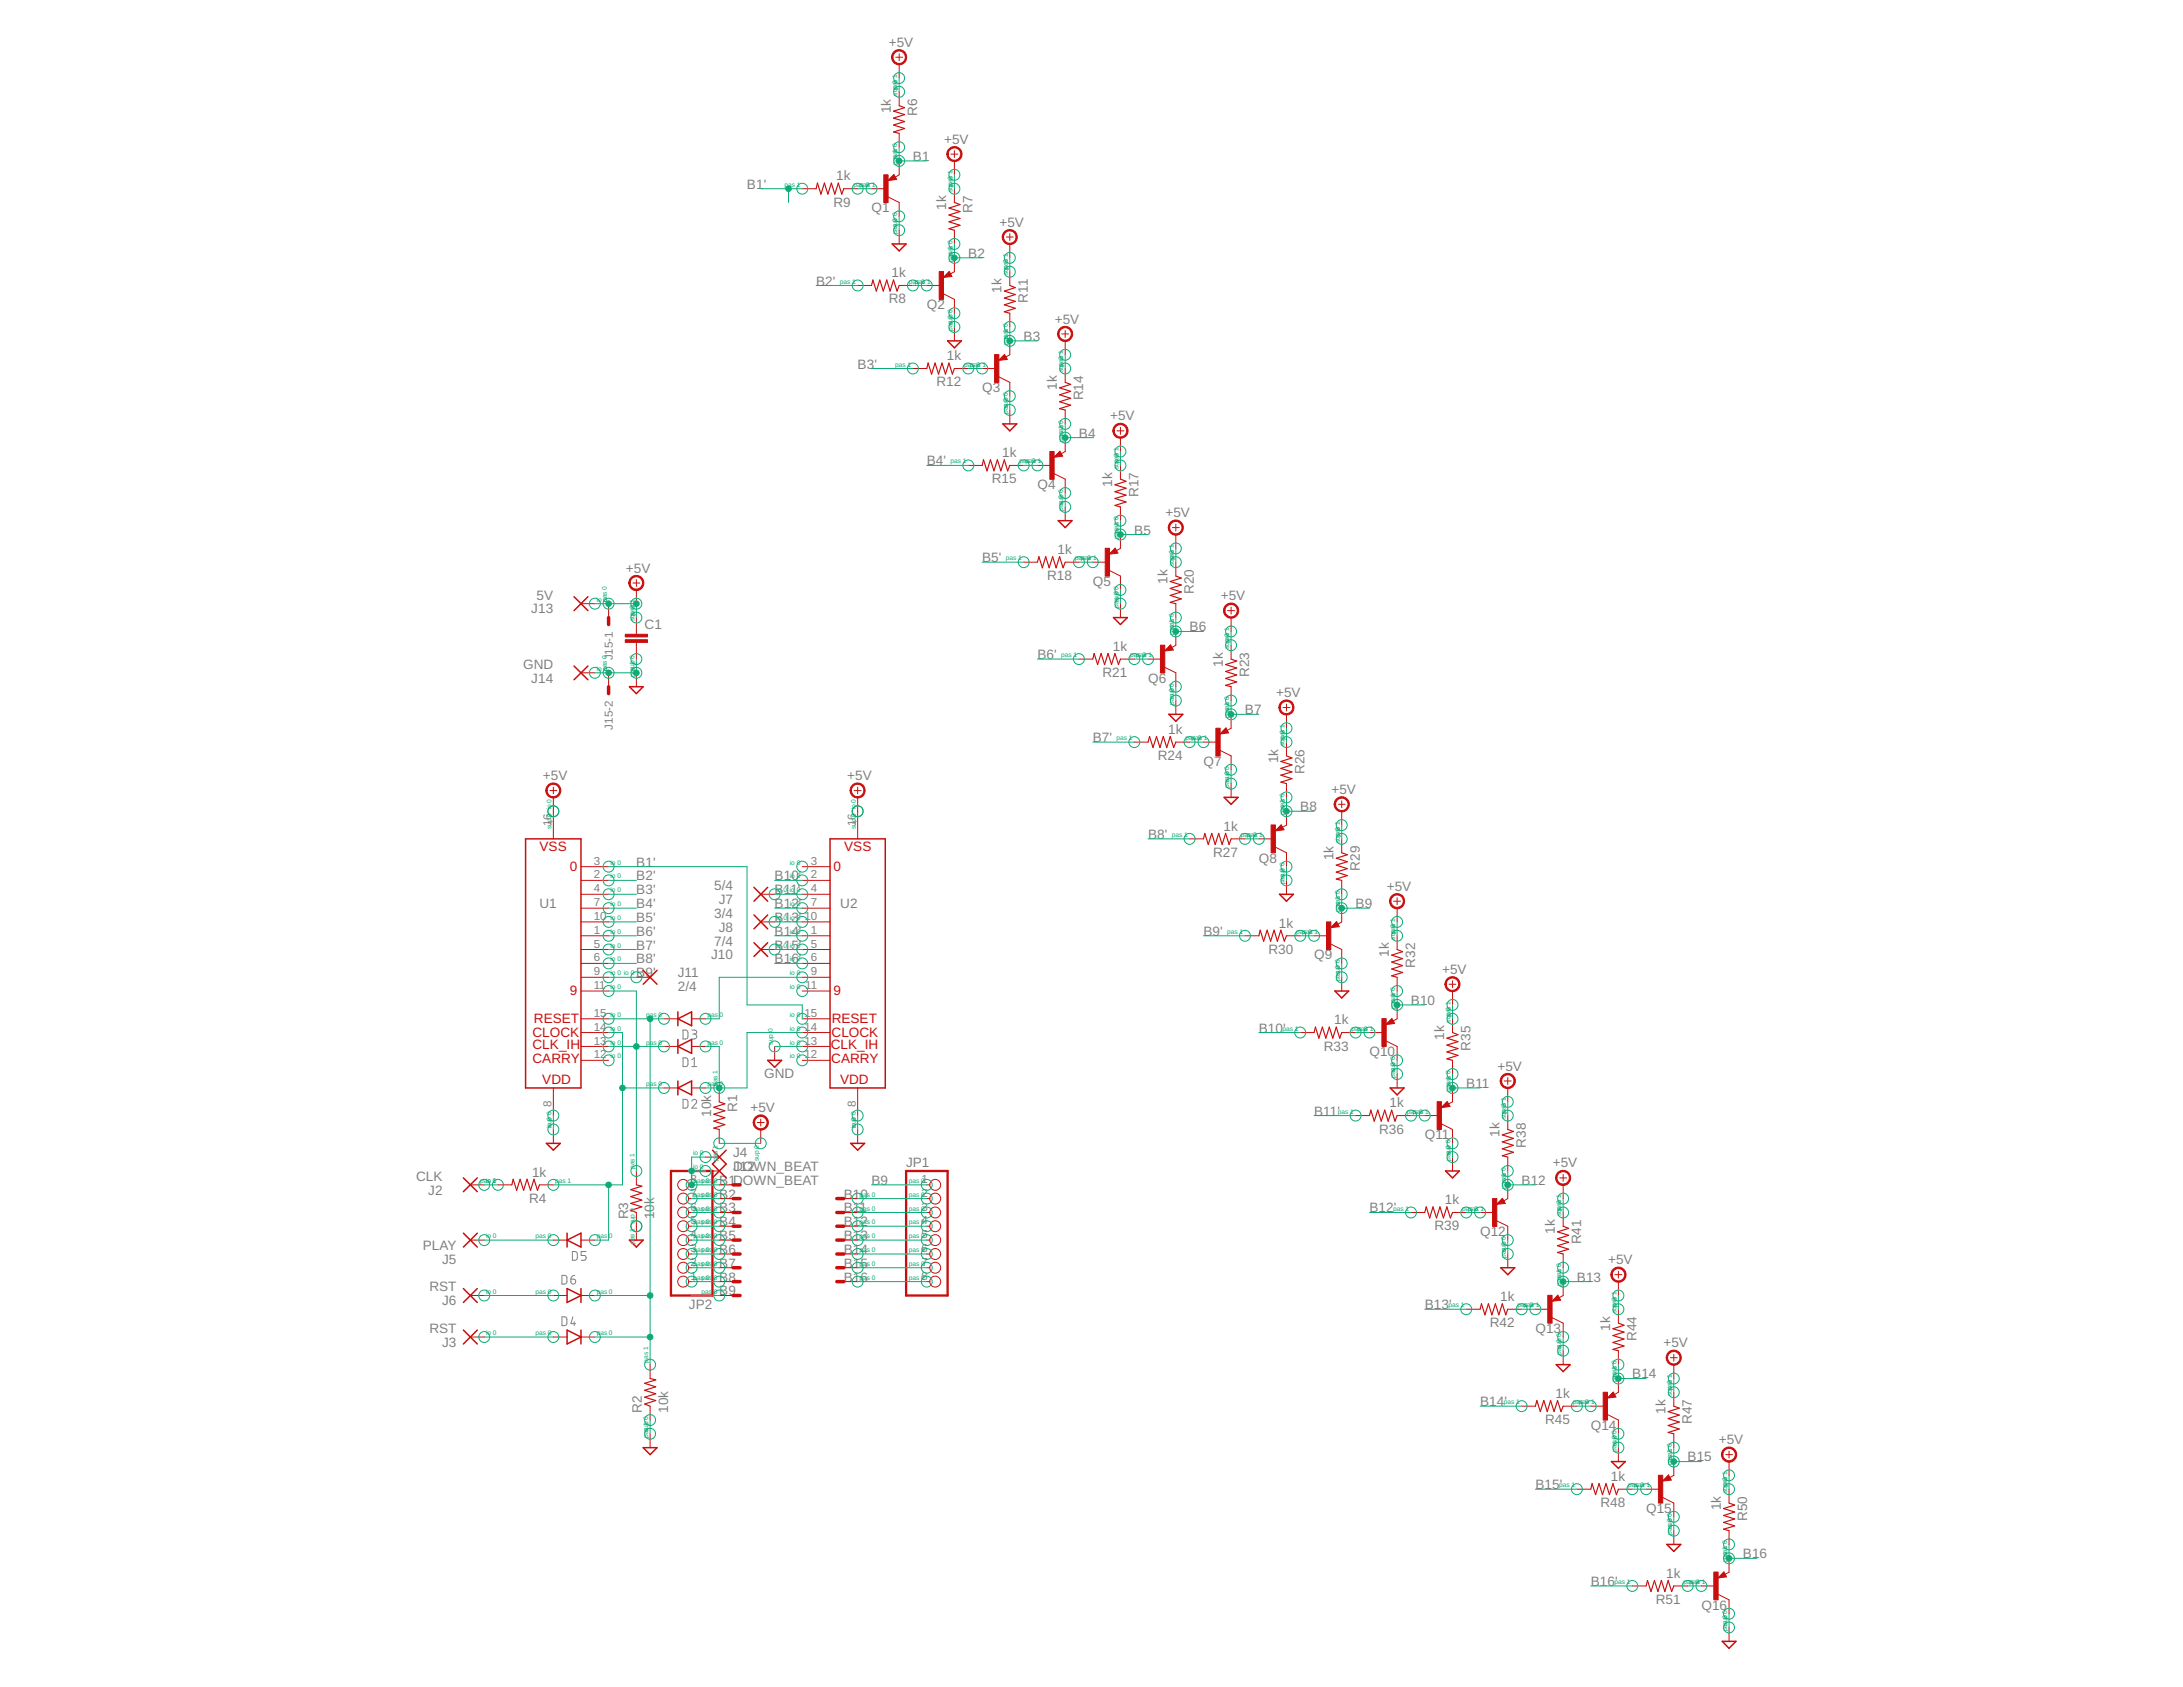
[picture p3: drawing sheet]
<svg xmlns="http://www.w3.org/2000/svg" width="279mm" height="216mm" viewBox="0 0 279 216" stroke-linecap="round" stroke-linejoin="round" font-family="sans-serif">
<defs><g id="words">
<g font-size="1.7" fill="#808080">
<text x="113.8" y="6">+5V</text>
<text x="114" y="14.5" transform="rotate(-90 114 14.5)">1k</text>
<text x="117.4" y="14.9" transform="rotate(-90 117.4 14.9)">R6</text>
<text x="107" y="23.1">1k</text>
<text x="116.8" y="20.6">B1</text>
<text x="120.8" y="18.4">+5V</text>
<text x="95.6" y="24.1">B1'</text>
<text x="106.7" y="26.4">R9</text>
<text x="111.5" y="27.2">Q1</text>
<text x="121.1" y="26.9" transform="rotate(-90 121.1 26.9)">1k</text>
<text x="124.5" y="27.3" transform="rotate(-90 124.5 27.3)">R7</text>
<text x="127.9" y="29">+5V</text>
<text x="114.1" y="35.5">1k</text>
<text x="123.9" y="33">B2</text>
<text x="104.5" y="36.5">B2'</text>
<text x="113.7" y="38.8">R8</text>
<text x="118.6" y="39.6">Q2</text>
<text x="128.2" y="37.5" transform="rotate(-90 128.2 37.5)">1k</text>
<text x="131.5" y="38.7" transform="rotate(-90 131.5 38.7)">R11</text>
<text x="135" y="41.4">+5V</text>
<text x="109.8" y="47.2">B3'</text>
<text x="121.2" y="46.1">1k</text>
<text x="131" y="43.6">B3</text>
<text x="119.9" y="49.5">R12</text>
<text x="125.7" y="50.2">Q3</text>
<text x="135.3" y="49.9" transform="rotate(-90 135.3 49.9)">1k</text>
<text x="138.6" y="51.2" transform="rotate(-90 138.6 51.2)">R14</text>
<text x="142.1" y="53.8">+5V</text>
<text x="118.6" y="59.6">B4'</text>
<text x="128.3" y="58.5">1k</text>
<text x="138.1" y="56">B4</text>
<text x="126.9" y="61.9">R15</text>
<text x="132.8" y="62.6">Q4</text>
<text x="142.4" y="62.3" transform="rotate(-90 142.4 62.3)">1k</text>
<text x="145.7" y="63.6" transform="rotate(-90 145.7 63.6)">R17</text>
<text x="125.7" y="72">B5'</text>
<text x="135.4" y="70.9">1k</text>
<text x="145.2" y="68.4">B5</text>
<text x="149.2" y="66.2">+5V</text>
<text x="68.7" y="76.7">5V</text>
<text x="80.1" y="73.3">+5V</text>
<text x="134" y="74.2">R18</text>
<text x="139.9" y="75">Q5</text>
<text x="149.4" y="74.7" transform="rotate(-90 149.4 74.7)">1k</text>
<text x="152.8" y="76" transform="rotate(-90 152.8 76)">R20</text>
<text x="156.2" y="76.8">+5V</text>
<text x="68" y="78.5">J13</text>
<text x="82.5" y="80.5">C1</text>
<text x="142.5" y="83.3">1k</text>
<text x="152.3" y="80.8">B6</text>
<text x="67" y="85.6">GND</text>
<text x="68" y="87.4">J14</text>
<text x="132.8" y="84.3">B6'</text>
<text x="141.1" y="86.6">R21</text>
<text x="146.9" y="87.4">Q6</text>
<text x="156.5" y="85.3" transform="rotate(-90 156.5 85.3)">1k</text>
<text x="159.9" y="86.7" transform="rotate(-90 159.9 86.7)">R23</text>
<text x="163.3" y="89.2">+5V</text>
<text x="139.9" y="95">B7'</text>
<text x="149.5" y="93.9">1k</text>
<text x="159.3" y="91.4">B7</text>
<text x="69.5" y="99.8">+5V</text>
<text x="108.4" y="99.8">+5V</text>
<text x="148.2" y="97.3">R24</text>
<text x="154" y="98">Q7</text>
<text x="163.6" y="97.7" transform="rotate(-90 163.6 97.7)">1k</text>
<text x="166.9" y="99.1" transform="rotate(-90 166.9 99.1)">R26</text>
<text x="170.4" y="101.6">+5V</text>
<text x="146.9" y="107.4">B8'</text>
<text x="156.6" y="106.3">1k</text>
<text x="166.4" y="103.8">B8</text>
<text x="81.4" y="110.9">B1'</text>
<text x="81.4" y="112.7">B2'</text>
<text x="91.4" y="113.9">5/4</text>
<text x="99.1" y="112.7">B10'</text>
<text x="155.3" y="109.7">R27</text>
<text x="161.1" y="110.4">Q8</text>
<text x="170.7" y="110.1" transform="rotate(-90 170.7 110.1)">1k</text>
<text x="174" y="111.4" transform="rotate(-90 174 111.4)">R29</text>
<text x="69" y="116.2">U1</text>
<text x="81.4" y="114.4">B3'</text>
<text x="81.4" y="116.2">B4'</text>
<text x="81.4" y="118">B5'</text>
<text x="81.4" y="119.8">B6'</text>
<text x="91.4" y="117.5">3/4</text>
<text x="92" y="119.2">J8</text>
<text x="92" y="115.7">J7</text>
<text x="99.1" y="114.4">B11'</text>
<text x="99.1" y="116.2">B12'</text>
<text x="99.1" y="118">B13'</text>
<text x="99.1" y="119.8">B14'</text>
<text x="107.5" y="116.2">U2</text>
<text x="154" y="119.8">B9'</text>
<text x="163.7" y="118.7">1k</text>
<text x="173.5" y="116.2">B9</text>
<text x="177.5" y="114">+5V</text>
<text x="81.4" y="121.5">B7'</text>
<text x="81.4" y="123.3">B8'</text>
<text x="81.4" y="125.1">B9'</text>
<text x="86.8" y="125.1">J11</text>
<text x="91" y="122.8">J10</text>
<text x="91.4" y="121">7/4</text>
<text x="99.1" y="121.5">B15'</text>
<text x="99.1" y="123.3">B16'</text>
<text x="162.3" y="122.1">R30</text>
<text x="168.2" y="122.8">Q9</text>
<text x="177.8" y="122.5" transform="rotate(-90 177.8 122.5)">1k</text>
<text x="181.1" y="123.8" transform="rotate(-90 181.1 123.8)">R32</text>
<text x="184.6" y="124.6">+5V</text>
<text x="86.8" y="126.8">2/4</text>
<text x="170.8" y="131.1">1k</text>
<text x="180.6" y="128.6">B10</text>
<text x="97.8" y="137.9">GND</text>
<text x="161.1" y="132.2">B10'</text>
<text x="169.4" y="134.4">R33</text>
<text x="175.3" y="135.2">Q10</text>
<text x="184.8" y="133.1" transform="rotate(-90 184.8 133.1)">1k</text>
<text x="188.2" y="134.5" transform="rotate(-90 188.2 134.5)">R35</text>
<text x="191.7" y="137">+5V</text>
<text x="91" y="142.9" transform="rotate(-90 91 142.9)">10k</text>
<text x="94.4" y="142.3" transform="rotate(-90 94.4 142.3)">R1</text>
<text x="96" y="142.3">+5V</text>
<text x="168.2" y="142.8">B11'</text>
<text x="177.9" y="141.7">1k</text>
<text x="187.7" y="139.2">B11</text>
<text x="93.8" y="149.9">DOWN_BEAT</text>
<text x="93.8" y="148.1">J4</text>
<text x="93.8" y="149.9">J12</text>
<text x="116" y="149.4">JP1</text>
<text x="176.5" y="145.1">R36</text>
<text x="182.4" y="145.8">Q11</text>
<text x="191.9" y="145.5" transform="rotate(-90 191.9 145.5)">1k</text>
<text x="195.3" y="146.9" transform="rotate(-90 195.3 146.9)">R38</text>
<text x="198.7" y="149.4">+5V</text>
<text x="53.3" y="151.1">CLK</text>
<text x="54.8" y="152.9">J2</text>
<text x="67.7" y="153.9">R4</text>
<text x="68.1" y="150.6">1k</text>
<text x="92.1" y="151.6">B1DOWN_BEAT</text>
<text x="92.1" y="153.4">B2</text>
<text x="92.1" y="155.2">B3</text>
<text x="108" y="153.4">B10</text>
<text x="108" y="155.2">B11</text>
<text x="111.5" y="151.6">B9</text>
<text x="175.3" y="155.2">B12'</text>
<text x="184.9" y="154.1">1k</text>
<text x="194.8" y="151.6">B12</text>
<text x="54.1" y="160">PLAY</text>
<text x="56.6" y="161.7">J5</text>
<text x="80.4" y="156.1" transform="rotate(-90 80.4 156.1)">R3</text>
<text x="83.7" y="156.1" transform="rotate(-90 83.7 156.1)">10k</text>
<text x="92.1" y="156.9">B4</text>
<text x="92.1" y="158.7">B5</text>
<text x="92.1" y="160.5">B6</text>
<text x="108" y="156.9">B12</text>
<text x="108" y="160.5">B14</text>
<text x="108" y="158.7">B13</text>
<text x="183.6" y="157.5">R39</text>
<text x="189.4" y="158.2">Q12</text>
<text x="199" y="157.9" transform="rotate(-90 199 157.9)">1k</text>
<text x="202.4" y="159.3" transform="rotate(-90 202.4 159.3)">R41</text>
<text x="205.8" y="161.8">+5V</text>
<text x="55" y="165.3">RST</text>
<text x="56.6" y="167">J6</text>
<text x="88.2" y="167.5">JP2</text>
<text x="92.1" y="162.3">B7</text>
<text x="92.1" y="164">B8</text>
<text x="92.1" y="165.8">B9</text>
<text x="108" y="162.3">B15</text>
<text x="108" y="164">B16</text>
<text x="182.4" y="167.6">B13'</text>
<text x="192" y="166.5">1k</text>
<text x="201.8" y="164">B13</text>
<text x="55" y="170.6">RST</text>
<text x="56.6" y="172.4">J3</text>
<text x="190.7" y="169.9">R42</text>
<text x="196.5" y="170.6">Q13</text>
<text x="206.1" y="170.3" transform="rotate(-90 206.1 170.3)">1k</text>
<text x="209.4" y="171.6" transform="rotate(-90 209.4 171.6)">R44</text>
<text x="212.9" y="172.4">+5V</text>
<text x="189.4" y="180">B14'</text>
<text x="199.1" y="178.9">1k</text>
<text x="208.9" y="176.4">B14</text>
<text x="82.2" y="180.8" transform="rotate(-90 82.2 180.8)">R2</text>
<text x="85.5" y="180.8" transform="rotate(-90 85.5 180.8)">10k</text>
<text x="197.8" y="182.3">R45</text>
<text x="203.6" y="183">Q14</text>
<text x="213.2" y="180.9" transform="rotate(-90 213.2 180.9)">1k</text>
<text x="216.5" y="182.3" transform="rotate(-90 216.5 182.3)">R47</text>
<text x="220" y="184.8">+5V</text>
<text x="196.5" y="190.6">B15'</text>
<text x="206.2" y="189.5">1k</text>
<text x="216" y="187">B15</text>
<text x="204.8" y="192.9">R48</text>
<text x="210.7" y="193.6">Q15</text>
<text x="220.3" y="193.3" transform="rotate(-90 220.3 193.3)">1k</text>
<text x="223.6" y="194.7" transform="rotate(-90 223.6 194.7)">R50</text>
<text x="203.6" y="203">B16'</text>
<text x="213.3" y="201.9">1k</text>
<text x="223.1" y="199.4">B16</text>
<text x="211.9" y="205.3">R51</text>
<text x="217.8" y="206">Q16</text>
</g>
<g font-size="1.7" fill="#c90d0c">
<text x="69" y="109">VSS</text>
<text x="72.9" y="111.4">0</text>
<text x="106.7" y="111.4">0</text>
<text x="108" y="109">VSS</text>
<text x="68.3" y="130.9">RESET</text>
<text x="72.9" y="127.4">9</text>
<text x="106.4" y="130.9">RESET</text>
<text x="106.7" y="127.4">9</text>
<text x="68.2" y="132.7">CLOCK</text>
<text x="68.2" y="134.3">CLK_IH</text>
<text x="68.2" y="136">CARRY</text>
<text x="106.3" y="134.3">CLK_IH</text>
<text x="106.4" y="136">CARRY</text>
<text x="106.4" y="132.7">CLOCK</text>
<text x="69.4" y="138.7">VDD</text>
<text x="107.5" y="138.7">VDD</text>
</g>
<g font-size="1.5" fill="#808080">
<text x="78.4" y="84.5" transform="rotate(-90 78.4 84.5)">J15-1</text>
<text x="78.4" y="93.4" transform="rotate(-90 78.4 93.4)">J15-2</text>
<text x="70.6" y="105.7" transform="rotate(-90 70.6 105.7)">16</text>
<text x="109.5" y="105.7" transform="rotate(-90 109.5 105.7)">16</text>
<text x="76" y="110.7">3</text>
<text x="76" y="112.4">2</text>
<text x="103.8" y="110.7">3</text>
<text x="103.8" y="112.4">2</text>
<text x="76" y="114.2">4</text>
<text x="76" y="116">7</text>
<text x="76" y="117.7">10</text>
<text x="76" y="119.5">1</text>
<text x="102.9" y="117.7">10</text>
<text x="103.8" y="114.2">4</text>
<text x="103.8" y="116">7</text>
<text x="103.8" y="119.5">1</text>
<text x="76" y="121.3">5</text>
<text x="76" y="123.1">6</text>
<text x="76" y="124.8">9</text>
<text x="103.8" y="121.3">5</text>
<text x="103.8" y="123.1">6</text>
<text x="103.8" y="124.8">9</text>
<text x="76" y="126.6">11</text>
<text x="76" y="130.1">15</text>
<text x="76" y="131.9">14</text>
<text x="102.9" y="130.1">15</text>
<text x="102.9" y="131.9">14</text>
<text x="103.1" y="126.6">11</text>
<text x="76" y="133.7">13</text>
<text x="76" y="135.4">12</text>
<text x="102.9" y="133.7">13</text>
<text x="102.9" y="135.4">12</text>
<text x="70.6" y="141.7" transform="rotate(-90 70.6 141.7)">8</text>
<text x="109.5" y="141.7" transform="rotate(-90 109.5 141.7)">8</text>
<text x="88.4" y="154.9">6</text>
<text x="88.4" y="153.2">7</text>
<text x="88.4" y="151.4">8</text>
<text x="117.9" y="151.4">1</text>
<text x="117.9" y="153.2">2</text>
<text x="117.9" y="154.9">3</text>
<text x="88.4" y="160.2">3</text>
<text x="88.4" y="158.5">4</text>
<text x="88.4" y="156.7">5</text>
<text x="117.9" y="156.7">4</text>
<text x="117.9" y="158.5">5</text>
<text x="117.9" y="160.2">6</text>
<text x="88.4" y="163.8">1</text>
<text x="88.4" y="162">2</text>
<text x="117.9" y="162">7</text>
<text x="117.9" y="163.8">8</text>
</g>
<g font-size=".8" fill="#0dab76">
<text x="114.8" y="12.2" transform="rotate(-90 114.8 12.2)">suppa0s 1</text>
<text x="100.4" y="23.9">pas 1</text>
<text x="109.3" y="23.9">papsa0s 1</text>
<text x="114.8" y="21.1" transform="rotate(-90 114.8 21.1)">papsa1s 0</text>
<text x="114.8" y="30" transform="rotate(-90 114.8 30)">pasu0</text>
<text x="114.8" y="28.4" transform="rotate(-90 114.8 28.4)">p 0</text>
<text x="121.9" y="24.6" transform="rotate(-90 121.9 24.6)">suppa0s 1</text>
<text x="121.9" y="33.5" transform="rotate(-90 121.9 33.5)">papsa1s 0</text>
<text x="129" y="35.3" transform="rotate(-90 129 35.3)">suppa0s 1</text>
<text x="107.5" y="36.3">pas 1</text>
<text x="116.3" y="36.3">papsa0s 1</text>
<text x="121.9" y="40.8" transform="rotate(-90 121.9 40.8)">p 0</text>
<text x="114.6" y="46.9">pas 1</text>
<text x="121.9" y="42.4" transform="rotate(-90 121.9 42.4)">pasu0</text>
<text x="123.4" y="46.9">papsa0s 1</text>
<text x="129" y="44.1" transform="rotate(-90 129 44.1)">papsa1s 0</text>
<text x="136.1" y="47.7" transform="rotate(-90 136.1 47.7)">suppa0s 1</text>
<text x="129" y="53" transform="rotate(-90 129 53)">pasu0</text>
<text x="129" y="51.4" transform="rotate(-90 129 51.4)">p 0</text>
<text x="121.7" y="59.3">pas 1</text>
<text x="130.5" y="59.3">papsa0s 1</text>
<text x="136.1" y="56.5" transform="rotate(-90 136.1 56.5)">papsa1s 0</text>
<text x="136.1" y="65.4" transform="rotate(-90 136.1 65.4)">pasu0</text>
<text x="136.1" y="63.8" transform="rotate(-90 136.1 63.8)">p 0</text>
<text x="143.2" y="60" transform="rotate(-90 143.2 60)">suppa0s 1</text>
<text x="128.7" y="71.7">pas 1</text>
<text x="137.6" y="71.7">papsa0s 1</text>
<text x="143.2" y="68.9" transform="rotate(-90 143.2 68.9)">papsa1s 0</text>
<text x="76.4" y="77">io 0</text>
<text x="77.7" y="77" transform="rotate(-90 77.7 77)">pas 0</text>
<text x="81.2" y="77.2" transform="rotate(-90 81.2 77.2)">1</text>
<text x="143.2" y="77.8" transform="rotate(-90 143.2 77.8)">pasu0</text>
<text x="143.2" y="76.2" transform="rotate(-90 143.2 76.2)">p 0</text>
<text x="150.2" y="72.4" transform="rotate(-90 150.2 72.4)">suppa0s 1</text>
<text x="81.2" y="79.5" transform="rotate(-90 81.2 79.5)">supa0s</text>
<text x="150.2" y="81.3" transform="rotate(-90 150.2 81.3)">papsa1s 0</text>
<text x="157.3" y="83.1" transform="rotate(-90 157.3 83.1)">suppa0s 1</text>
<text x="76.4" y="85.9">io 0</text>
<text x="77.7" y="85.9" transform="rotate(-90 77.7 85.9)">pas 0</text>
<text x="81.2" y="86.6" transform="rotate(-90 81.2 86.6)">passu1</text>
<text x="81.2" y="85" transform="rotate(-90 81.2 85)">p 0</text>
<text x="135.8" y="84.1">pas 1</text>
<text x="144.7" y="84.1">papsa0s 1</text>
<text x="150.2" y="88.6" transform="rotate(-90 150.2 88.6)">p 0</text>
<text x="142.9" y="94.7">pas 1</text>
<text x="150.2" y="90.2" transform="rotate(-90 150.2 90.2)">pasu0</text>
<text x="151.7" y="94.7">papsa0s 1</text>
<text x="157.3" y="91.9" transform="rotate(-90 157.3 91.9)">papsa1s 0</text>
<text x="164.4" y="95.5" transform="rotate(-90 164.4 95.5)">suppa0s 1</text>
<text x="157.3" y="100.8" transform="rotate(-90 157.3 100.8)">pasu0</text>
<text x="157.3" y="99.2" transform="rotate(-90 157.3 99.2)">p 0</text>
<text x="70.6" y="106.1" transform="rotate(-90 70.6 106.1)">sup 0 io 0</text>
<text x="109.5" y="106.1" transform="rotate(-90 109.5 106.1)">sup 0 io 0</text>
<text x="150" y="107.1">pas 1</text>
<text x="158.8" y="107.1">papsa0s 1</text>
<text x="164.4" y="104.3" transform="rotate(-90 164.4 104.3)">papsa1s 0</text>
<text x="171.5" y="107.9" transform="rotate(-90 171.5 107.9)">suppa0s 1</text>
<text x="78.1" y="110.7">io 0</text>
<text x="78.1" y="112.4">io 0</text>
<text x="101.1" y="110.7">io 0</text>
<text x="101.1" y="112.4">io 0</text>
<text x="164.4" y="113.2" transform="rotate(-90 164.4 113.2)">pasu0</text>
<text x="164.4" y="111.6" transform="rotate(-90 164.4 111.6)">p 0</text>
<text x="78.1" y="114.2">io 0</text>
<text x="78.1" y="116">io 0</text>
<text x="78.1" y="117.7">io 0</text>
<text x="78.1" y="119.5">io 0</text>
<text x="99.4" y="117.7">io 0 io 0</text>
<text x="99.4" y="114.2">io 0 io 0</text>
<text x="101.1" y="116">io 0</text>
<text x="101.1" y="119.5">io 0</text>
<text x="157.1" y="119.5">pas 1</text>
<text x="165.9" y="119.5">papsa0s 1</text>
<text x="171.5" y="116.7" transform="rotate(-90 171.5 116.7)">papsa1s 0</text>
<text x="78.1" y="121.3">io 0</text>
<text x="78.1" y="123.1">io 0</text>
<text x="78.1" y="124.8">io 0 io 0</text>
<text x="99.4" y="121.3">io 0 io 0</text>
<text x="101.1" y="123.1">io 0</text>
<text x="101.1" y="124.8">io 0</text>
<text x="171.5" y="125.6" transform="rotate(-90 171.5 125.6)">pasu0</text>
<text x="171.5" y="124" transform="rotate(-90 171.5 124)">p 0</text>
<text x="178.6" y="120.2" transform="rotate(-90 178.6 120.2)">suppa0s 1</text>
<text x="78.1" y="126.6">io 0</text>
<text x="78.1" y="130.1">io 0</text>
<text x="78.1" y="131.9">io 0</text>
<text x="82.7" y="130.1">pas 0</text>
<text x="90.5" y="130.1">pas</text>
<text x="92.1" y="130.1">0</text>
<text x="101.1" y="126.6">io 0</text>
<text x="101.1" y="130.1">io 0</text>
<text x="101.1" y="131.9">io 0</text>
<text x="164.1" y="131.9">pas 1</text>
<text x="173" y="131.9">papsa0s 1</text>
<text x="178.6" y="129.1" transform="rotate(-90 178.6 129.1)">papsa1s 0</text>
<text x="185.6" y="130.9" transform="rotate(-90 185.6 130.9)">suppa0s 1</text>
<text x="78.1" y="133.7">io 0</text>
<text x="78.1" y="135.4">io 0</text>
<text x="82.7" y="133.7">pas 0</text>
<text x="90.5" y="133.7">pas 0</text>
<text x="98.9" y="133.7" transform="rotate(-90 98.9 133.7)">sup</text>
<text x="98.9" y="132.1" transform="rotate(-90 98.9 132.1)">0</text>
<text x="101.1" y="133.7">io 0</text>
<text x="101.1" y="135.4">io 0</text>
<text x="178.6" y="138" transform="rotate(-90 178.6 138)">pasu0</text>
<text x="178.6" y="136.4" transform="rotate(-90 178.6 136.4)">p 0</text>
<text x="82.7" y="139">pas 0</text>
<text x="90.5" y="139">pas</text>
<text x="91.8" y="139" transform="rotate(-90 91.8 139)">pas 1</text>
<text x="92.1" y="139">0</text>
<text x="171.2" y="142.5">pas 1</text>
<text x="180.1" y="142.5">papsa0s 1</text>
<text x="185.6" y="139.7" transform="rotate(-90 185.6 139.7)">papsa1s 0</text>
<text x="192.7" y="143.3" transform="rotate(-90 192.7 143.3)">suppa0s 1</text>
<text x="70.6" y="144.4" transform="rotate(-90 70.6 144.4)">io p 0</text>
<text x="70.6" y="144.3" transform="rotate(-90 70.6 144.3)">su0</text>
<text x="81.2" y="149.6" transform="rotate(-90 81.2 149.6)">pas 1</text>
<text x="88.7" y="147.8">io 0</text>
<text x="88.7" y="149.6">io 0</text>
<text x="91.8" y="148.6" transform="rotate(-90 91.8 148.6)">pas 1</text>
<text x="97.1" y="148.6" transform="rotate(-90 97.1 148.6)">sup 0</text>
<text x="109.5" y="144.4" transform="rotate(-90 109.5 144.4)">io p 0</text>
<text x="109.5" y="144.3" transform="rotate(-90 109.5 144.3)">su0</text>
<text x="185.6" y="148.6" transform="rotate(-90 185.6 148.6)">pasu0</text>
<text x="185.6" y="147" transform="rotate(-90 185.6 147)">p 0</text>
<text x="61.5" y="151.4">paio 1</text>
<text x="62.4" y="151.4">s 0</text>
<text x="71.1" y="151.4">pas 1</text>
<text x="88.8" y="154.9">paspas</text>
<text x="88.8" y="153.2">paspas</text>
<text x="88.8" y="151.4">paspas</text>
<text x="90.3" y="154.9">0</text>
<text x="90.3" y="153.2">0</text>
<text x="90.3" y="151.4">0</text>
<text x="91.3" y="151.4">0</text>
<text x="91.3" y="153.2">0</text>
<text x="91.3" y="154.9">0</text>
<text x="110" y="153.2">pas 0</text>
<text x="110" y="154.9">pas 0</text>
<text x="116.3" y="151.4">pas 0</text>
<text x="116.3" y="153.2">pas 0</text>
<text x="116.3" y="154.9">pas 0</text>
<text x="178.3" y="154.9">pas 1</text>
<text x="187.2" y="154.9">papsa0s 1</text>
<text x="192.7" y="152.1" transform="rotate(-90 192.7 152.1)">papsa1s 0</text>
<text x="199.8" y="155.7" transform="rotate(-90 199.8 155.7)">suppa0s 1</text>
<text x="62.2" y="158.5">io 0</text>
<text x="68.5" y="158.5">pas 0</text>
<text x="76.4" y="158.5">pas</text>
<text x="77.9" y="158.5">0</text>
<text x="81.2" y="159.2" transform="rotate(-90 81.2 159.2)">pas 1 sup 0</text>
<text x="88.8" y="160.2">paspas</text>
<text x="88.8" y="158.5">paspas</text>
<text x="88.8" y="156.7">paspas</text>
<text x="90.3" y="160.2">0</text>
<text x="90.3" y="158.5">0</text>
<text x="90.3" y="156.7">0</text>
<text x="91.3" y="156.7">0</text>
<text x="91.3" y="158.5">0</text>
<text x="91.3" y="160.2">0</text>
<text x="110" y="156.7">pas 0</text>
<text x="110" y="158.5">pas 0</text>
<text x="110" y="160.2">pas 0</text>
<text x="116.3" y="156.7">pas 0</text>
<text x="116.3" y="158.5">pas 0</text>
<text x="116.3" y="160.2">pas 0</text>
<text x="192.7" y="161" transform="rotate(-90 192.7 161)">pasu0</text>
<text x="192.7" y="159.4" transform="rotate(-90 192.7 159.4)">p 0</text>
<text x="62.2" y="165.5">io 0</text>
<text x="68.5" y="165.5">pas 0</text>
<text x="76.4" y="165.5">pas 0</text>
<text x="88.8" y="163.8">paspas</text>
<text x="88.8" y="162">paspas</text>
<text x="89.8" y="165.5">pas</text>
<text x="90.3" y="163.8">0</text>
<text x="90.3" y="162">0</text>
<text x="91.3" y="165.5">0</text>
<text x="91.3" y="162">0</text>
<text x="91.3" y="163.8">0</text>
<text x="110" y="162">pas 0</text>
<text x="110" y="163.8">pas 0</text>
<text x="116.3" y="162">pas 0</text>
<text x="116.3" y="163.8">pas 0</text>
<text x="185.4" y="167.3">pas 1</text>
<text x="194.2" y="167.3">papsa0s 1</text>
<text x="199.8" y="164.5" transform="rotate(-90 199.8 164.5)">papsa1s 0</text>
<text x="62.2" y="170.9">io 0</text>
<text x="68.5" y="170.9">pas 0</text>
<text x="76.4" y="170.9">pas 0</text>
<text x="199.8" y="173.4" transform="rotate(-90 199.8 173.4)">pasu0</text>
<text x="199.8" y="171.8" transform="rotate(-90 199.8 171.8)">p 0</text>
<text x="206.9" y="168.1" transform="rotate(-90 206.9 168.1)">suppa0s 1</text>
<text x="83" y="174.4" transform="rotate(-90 83 174.4)">pas 1</text>
<text x="192.5" y="179.7">pas 1</text>
<text x="201.3" y="179.7">papsa0s 1</text>
<text x="206.9" y="176.9" transform="rotate(-90 206.9 176.9)">papsa1s 0</text>
<text x="214" y="178.7" transform="rotate(-90 214 178.7)">suppa0s 1</text>
<text x="83" y="184" transform="rotate(-90 83 184)">pasu1</text>
<text x="83" y="182.4" transform="rotate(-90 83 182.4)">p 0</text>
<text x="206.9" y="185.8" transform="rotate(-90 206.9 185.8)">pasu0</text>
<text x="206.9" y="184.2" transform="rotate(-90 206.9 184.2)">p 0</text>
<text x="199.6" y="190.3">pas 1</text>
<text x="208.4" y="190.3">papsa0s 1</text>
<text x="214" y="187.5" transform="rotate(-90 214 187.5)">papsa1s 0</text>
<text x="221.1" y="191.1" transform="rotate(-90 221.1 191.1)">suppa0s 1</text>
<text x="214" y="196.4" transform="rotate(-90 214 196.4)">pasu0</text>
<text x="214" y="194.8" transform="rotate(-90 214 194.8)">p 0</text>
<text x="206.6" y="202.7">pas 1</text>
<text x="215.5" y="202.7">papsa0s 1</text>
<text x="221.1" y="199.9" transform="rotate(-90 221.1 199.9)">papsa1s 0</text>
<text x="221.1" y="208.8" transform="rotate(-90 221.1 208.8)">pasu0</text>
<text x="221.1" y="207.2" transform="rotate(-90 221.1 207.2)">p 0</text>
</g>
</g></defs>
<g fill="none" stroke="#808080" stroke-width=".13">
<path d="M87.4 135.4h.3a.29 .29 0 0 1 .4 .3v.5a.29 .29 0 0 1-.4 .3h-.3zM87.4 131.8l.6 .1 .1 .8a.29 .29 0 0 1-.4 .3h-.3zM88.5 131.8h.4a.25 .25 0 0 1 .3 .3 .25 .25 0 0 1-.3 .2h-.2M88.5 136.5h.7M88.5 135.6l.4-.2v1.1M88.9 132.3a.32 .32 0 0 1 .3 .4 .32 .32 0 0 1-.3 .3h-.4M87.4 140.7h.3a.29 .29 0 0 1 .4 .3v.5a.29 .29 0 0 1-.4 .3h-.3zM88.5 140.9a.31 .31 0 0 1 .5-.2 .31 .31 0 0 1 .1 .5l-.6 .6h.7M71.9 168.5h.3a.29 .29 0 0 1 .4 .3v.5a.29 .29 0 0 1-.4 .4h-.3zM71.9 163.2h.3a.29 .29 0 0 1 .4 .3v.5a.29 .29 0 0 1-.4 .3h-.3zM73.1 163.7h.3a.32 .32 0 0 1 .3 .3 .32 .32 0 0 1-.3 .3 .32 .32 0 0 1-.3-.3zM73.3 160.2l.5 .1a.88 .88 0 0 1 0 .9l-.5 .1z"/>
<path d="M73.3 168.5l-.2 .9h.6M73.5 169.1v.6M73.6 163.2a.51 .51 0 0 0-.5 .5M75 160.2h-.6v.5h.4a.31 .31 0 0 1 .2 .3 .31 .31 0 0 1-.2 .3h-.4"/>
</g>
<g fill="none" stroke="#c90d0c" stroke-width=".13">
<path d="M114.6 7.3h.9M115.1 6.9v.9M115.1 8.2v1.8M115.1 11.7v1.8M115.1 17.1v1.7M121.7 19.7h.9M122.2 19.3v.9M102.7 24.2h1.8M108 24.2h1.8M109.8 36.5h1.7M111.5 24.2h1.8M113.7 25.2l1.4 .7v1.8"/>
<path d="M114.4 22.3l.4 .7-1.1 .1zM115.1 36.5h1.7M115.1 20.6v1.8l-.5 .3M115.1 29.5v1.7M118.6 36.5h1.8M120.7 37.6l1.5 .7v1.8M121.5 34.7l.3 .7-1 .1zM122.2 33v1.8l-.6 .3M122.2 20.6v1.8M122.2 24.2v1.7M122.2 29.5v1.7M128.8 30.3h.9"/>
<path d="M129.2 29.9v.9M129.2 31.2v1.8M129.2 34.8v1.7M116.8 47.2h1.8M122.2 41.8v1.8M122.2 47.2h1.7M123.9 59.6h1.8M125.7 47.2h1.8M127.8 48.2l1.4 .7v1.8M128.6 45.4l.3 .6-1.1 .1zM129.2 43.6v1.8l-.5 .3M129.2 40.1v1.7"/>
<path d="M129.2 52.5v1.8M129.2 59.6h1.8M132.8 59.6h1.8M135.7 57.7l.3 .7-1.1 .1zM135.9 42.7h.9M136.3 56v1.8l-.5 .3M136.3 42.3v.9M136.3 43.6v1.8M136.3 47.2v1.7M136.3 52.5v1.8M143 55.1h.8M143.4 54.7v.9"/>
<path d="M143.4 56v1.8M143.4 59.6v1.7M74.4 77.3h1.7M77.9 77.3v1.7M81 74.6h.9M81.4 74.2v.9M81.4 75.5v1.8M81.4 79v2.2M131 71.9h1.8M134.9 60.6l1.4 .7v1.8M136.3 64.9v1.7M136.3 71.9h1.8"/>
<path d="M139.9 71.9h1.7M142 73l1.4 .7v1.8M142.7 70.1l.4 .7-1.1 .1zM143.4 68.4v1.8l-.5 .3M143.4 64.9v1.7M143.4 77.3v1.7M150.1 67.5h.8M150.5 67.1v.9M150.5 68.4v1.8M150.5 71.9v1.8M150.5 77.3v1.7M157.1 78.1h.9"/>
<path d="M157.6 77.7v.9M157.6 79v1.8M74.4 86.1h1.7M77.9 86.1v1.8M81.4 82.2v2.1M81.4 86.1v1.8M138.1 84.3h1.8M143.4 84.3h1.8M145.2 95h1.7M146.9 84.3h1.8M149.1 85.4l1.4 .7v1.8M149.8 82.5l.4 .7-1.1 .1z"/>
<path d="M150.5 80.8v1.8l-.5 .3M150.5 89.7v1.7M150.5 95h1.8M154 95h1.8M156.1 96l1.5 .7v1.8M156.9 93.2l.3 .6-1 .1zM157.6 91.4v1.8l-.5 .3M157.6 82.6v1.7M157.6 87.9v1.8M164.2 90.6h.9M164.7 90.1v.9M164.7 91.4v1.8"/>
<path d="M164.7 95v1.7M70.4 101.2h.9M70.8 100.7v.9M70.8 102v5.4M74.4 110.9h3.5M74.4 112.7h3.5M74.4 114.4h3.5M74.4 116.2h3.5M74.4 118h3.5M74.4 119.8h3.5M97.4 114.4h1.7M97.4 118h1.7"/>
<path d="M102.7 110.9h3.5M102.7 112.7h3.5M102.7 114.4h3.5M102.7 116.2h3.5M102.7 118h3.5M102.7 119.8h3.5M109.3 101.2h.9M109.8 100.7v.9M109.8 102v5.4M152.3 107.4h1.7M157.6 100.3v1.7M157.6 107.4h1.7"/>
<path d="M159.3 119.8h1.8M161.1 107.4h1.8M163.2 108.4l1.5 .7v1.8M164 105.6l.3 .6-1.1 .1zM164.7 119.8h1.7M164.7 103.8v1.8l-.6 .3M164.7 100.3v1.7M164.7 112.7v1.7M168.2 119.8h1.8M171.1 117.9l.3 .7-1.1 .1zM171.3 102.9h.9M171.7 116.2v1.8l-.5 .3"/>
<path d="M171.7 102.5v.9M171.7 103.8v1.8M171.7 107.4v1.7M171.7 112.7v1.7M178.4 115.3h.9M178.8 114.9v.9M178.8 116.2v1.8M178.8 119.8v1.7M70.8 139.2v3.6M74.4 121.5h3.5M74.4 123.3h3.5M74.4 125.1h3.5"/>
<path d="M74.4 126.8h3.5M74.4 130.4h3.5M74.4 132.1h3.5M74.4 133.9h3.5M74.4 135.7h3.5M81.4 125.1h1.8M85 130.4h1.8M85 133.9h1.8M85 139.2h1.8M88.5 130.4h1.8M88.5 133.9h1.8M88.5 139.2h1.8"/>
<path d="M92.1 139.2v1.8M97.4 121.5h1.7M99.1 133.9v1.8M102.7 121.5h3.5M102.7 123.3h3.5M102.7 125.1h3.5M102.7 126.8h3.5M102.7 130.4h3.5M102.7 132.1h3.5M102.7 133.9h3.5M102.7 135.7h3.5M109.8 139.2v3.6"/>
<path d="M166.4 132.1h1.8M170.3 120.8l1.4 .7v1.8M171.7 132.1h1.8M171.7 125.1v1.7M175.3 132.1h1.7M177.4 133.2l1.4 .7v1.8M178.1 130.3l.4 .7-1.1 .1zM178.8 128.6v1.8l-.5 .3M178.8 125.1v1.7M178.8 137.5v1.7M185.5 126h.8M185.9 139.2v1.8l-.5 .3"/>
<path d="M185.9 125.5v.9M185.9 126.8v1.8M185.9 130.4v1.7M185.9 135.7v1.8M192.5 138.3h.9M193 137.9v.9M193 139.2v1.8M60.2 151.6h1.8M60.2 158.7h1.8M63.7 151.6h1.8M69 151.6h1.8M70.8 144.5v1.8"/>
<path d="M70.8 158.7h1.8M74.4 158.7h1.7M81.4 149.9v1.7M81.4 155.2v3.5M88.1 151.6h.4M88.1 158.7h.4M88.1 153.4h.4M88.1 155.2h.4M88.1 156.9h.4M90.3 148.1h1.8M90.3 149.9h1.8M92.1 144.5v1.8"/>
<path d="M92.1 151.6h1.7M92.1 158.7h1.7M92.1 153.4h1.7M92.1 155.2h1.7M92.1 156.9h1.7M96.9 143.7h.9M97.4 143.2v.9M97.4 144.5v1.8M108 158.7h1.8M108 153.4h1.8M108 155.2h1.8M108 156.9h1.8"/>
<path d="M109.8 144.5v1.8M118.6 151.6h.4M118.6 158.7h.4M118.6 153.4h.4M118.6 155.2h.4M118.6 156.9h.4M173.5 142.8h1.8M178.8 142.8h1.8M180.6 155.2h1.8M182.4 142.8h1.7M184.5 143.8l1.4 .7v1.8M185.2 141l.4 .6-1.1 .2z"/>
<path d="M185.9 155.2h1.8M185.9 148.1v1.8M189.4 155.2h1.8M191.6 156.2l1.4 .7v1.8M192.3 153.4l.4 .6-1.1 .1zM193 151.6v1.8l-.5 .3M193 142.8v1.7M193 148.1v1.8M199.6 150.7h.9M200.1 150.3v.9M200.1 151.6v1.8M200.1 155.2v1.7"/>
<path d="M60.2 171.1h1.8M60.2 165.8h1.8M70.8 171.1h1.8M70.8 165.8h1.8M74.4 171.1h1.7M74.4 165.8h1.7M83.2 174.6v1.8M83.2 180v1.7M88.1 160.5h.4M88.1 162.2h.4M88.1 164h.4M92.1 165.8h1.7"/>
<path d="M92.1 160.5h1.7M92.1 162.2h1.7M92.1 164h1.7M108 160.5h1.8M108 162.2h1.8M108 164h1.8M118.6 160.5h.4M118.6 162.2h.4M118.6 164h.4M187.7 167.6h1.7M193 160.5v1.7M193 167.6h1.8"/>
<path d="M194.8 180h1.7M196.5 167.6h1.8M198.6 168.6l1.5 .7v1.8M199.4 165.8l.3 .6-1.1 .1zM200.1 164v1.8l-.5 .3M200.1 160.5v1.7M200.1 172.9v1.7M200.1 180h1.7M203.6 180h1.8M206.5 178.2l.3 .6-1.1 .1zM206.7 163.1h.9M207.1 176.4v1.8l-.5 .3"/>
<path d="M207.1 162.7v.9M207.1 164v1.8M207.1 167.6v1.7M207.1 172.9v1.7M213.8 173.8h.9M214.2 173.3v.9M214.2 174.6v1.8M214.2 178.2v1.8M83.2 183.5v1.8M201.8 190.6h1.8M205.7 181l1.4 .7v1.8M207.1 185.3v1.7"/>
<path d="M207.1 190.6h1.8M210.7 190.6h1.7M212.8 191.6l1.4 .8v1.7M213.6 188.8l.3 .6-1.1 .1zM214.2 187v1.8l-.5 .3M214.2 183.5v1.8M214.2 195.9v1.8M220.9 186.2h.8M221.3 199.4v1.8l-.5 .3M221.3 185.7v.9M221.3 187v1.8M221.3 190.6v1.8"/>
<path d="M221.3 195.9v1.8M208.9 203h1.8M214.2 203h1.8M217.8 203h1.7M219.9 204l1.4 .7v1.8M220.6 201.2l.4 .6-1.1 .2zM221.3 208.3v1.8"/>
<circle cx="87.4" cy="153.4" r=".7"/>
<circle cx="87.4" cy="155.2" r=".7"/>
<circle cx="87.4" cy="151.6" r=".7"/>
<circle cx="87.4" cy="156.9" r=".7"/>
<circle cx="87.4" cy="158.7" r=".7"/>
<circle cx="119.7" cy="151.6" r=".7"/>
<circle cx="119.7" cy="156.9" r=".7"/>
<circle cx="119.7" cy="158.7" r=".7"/>
<circle cx="119.7" cy="153.4" r=".7"/>
<circle cx="119.7" cy="155.2" r=".7"/>
<circle cx="87.4" cy="164" r=".7"/>
<circle cx="87.4" cy="160.5" r=".7"/>
<circle cx="87.4" cy="162.2" r=".7"/>
<circle cx="119.7" cy="164" r=".7"/>
<circle cx="119.7" cy="160.5" r=".7"/>
<circle cx="119.7" cy="162.2" r=".7"/>
</g>
<g fill="none" stroke="#c90d0c" stroke-width=".19">
<path d="M114.2 31.2h1.8l-.9 .9zM114.4 22.8h-.3l.3-.2 .2 .3-.8 .1 .6-.5 .2 .4M121.5 35.2h-.3l.3-.2 .1 .3-.7 .1 .6-.5 .2 .4M121.3 43.6h1.7l-.8 .9zM128.4 54.3h1.7l-.9 .8zM128.5 45.8h-.2l.2-.1 .2 .2-.7 .1 .5-.5 .3 .4M135.6 58.2h-.2l.2-.1 .2 .2-.7 .1 .5-.5 .3 .4M73.5 76.4l1.7 1.7M75.2 76.4l-1.7 1.7M135.4 66.6h1.8l-.9 .9zM142.5 79h1.8l-.9 .9zM142.7 70.6h-.3l.3-.2 .2 .3-.7 .1 .5-.5 .3 .4"/>
<path d="M73.5 85.2l1.7 1.8M75.2 85.2l-1.7 1.8M80.6 87.9h1.7l-.9 .9zM149.6 91.4h1.8l-.9 .9zM149.8 83h-.3l.3-.2 .2 .3-.8 .1 .6-.5 .3 .4M156.9 93.6h-.3l.3-.1 .1 .2-.7 .1 .6-.5 .2 .4M67.3 107.4h7.1v31.8h-7.1zM96.5 117.1l1.8 1.8M96.5 113.6l1.8 1.7M98.3 117.1l-1.8 1.8M98.3 113.6l-1.8 1.7M106.2 107.4h7.1v31.8h-7.1z"/>
<path d="M156.7 102h1.8l-.9 .9zM163.8 114.4h1.7l-.8 .9zM163.9 106h-.2l.2-.1 .2 .2-.7 .1 .5-.5 .3 .4M171 118.4h-.2l.2-.1 .2 .2-.7 .1 .5-.5 .3 .4M82.3 124.2l1.8 1.8M84.1 124.2l-1.8 1.8M86.8 133.9l1.7-.9v1.8zM86.8 129.5v1.8M86.8 133v1.8M86.8 138.3v1.8M86.8 130.4l1.7-.9v1.8zM86.8 139.2l1.7-.9v1.8z"/>
<path d="M96.5 120.6l1.8 1.8M98.3 135.7h1.7l-.9 .9zM98.3 120.6l-1.8 1.8M170.9 126.8h1.7l-.9 .9zM177.9 139.2h1.8l-.9 .9zM178.1 130.8h-.3l.3-.2 .2 .3-.7 .1 .5-.5 .3 .4M59.3 150.7l1.8 1.8M59.3 157.8l1.8 1.8M61.1 150.7l-1.8 1.8M61.1 157.8l-1.8 1.8M69.9 146.3h1.8l-.9 .9zM72.6 158.7l1.8-.9v1.8z"/>
<path d="M72.6 157.8v1.8M80.6 158.7h1.7l-.9 .9zM91.2 147.2l1.7 1.8-1.7 1.7M92.9 147.2l-1.7 1.8 1.7 1.7M108.9 146.3h1.8l-.9 .9zM185 149.9h1.8l-.9 .8zM185.2 141.5h-.3l.3-.2 .2 .2-.7 .1 .5-.5 .3 .4M192.3 153.8h-.3l.3-.1 .1 .2-.7 .1 .6-.5 .2 .4M59.3 170.2l1.8 1.8M59.3 164.9l1.8 1.8M61.1 170.2l-1.8 1.8M61.1 164.9l-1.8 1.8"/>
<path d="M72.6 170.2l1.8 .9-1.8 .9zM72.6 164.9l1.8 .9-1.8 .9zM74.4 164.9v1.8M74.4 170.2v1.8M192.1 162.2h1.8l-.9 .9zM199.2 174.6h1.8l-.9 .9zM199.3 166.2h-.2l.2-.1 .2 .2-.7 .1 .5-.5 .3 .4M206.4 178.6h-.2l.2-.1 .2 .2-.7 .1 .5-.5 .3 .4M82.3 185.3h1.8l-.9 .9zM206.2 187h1.8l-.9 .9zM213.3 197.7h1.8l-.9 .8zM213.5 189.3h-.2l.2-.2 .2 .2-.7 .1 .5-.5 .3 .4"/>
<path d="M220.4 210.1h1.8l-.9 .8zM220.6 201.7h-.3l.3-.2 .2 .2-.7 .1 .5-.5 .3 .4"/>
</g>
<g fill="#c90d0c" stroke="#c90d0c" stroke-width=".13">
<path d="M70.2 100.4a.97 .97 0 0 1 1.5 .3 .97 .97 0 0 1-.7 1.4 .97 .97 0 0 1-1.2-.9h.2a.8 .8 0 0 1 1.1-.8 .8 .8 0 0 1 .3 1.3 .8 .8 0 0 1-1.3-.3l-.1-.2h-.2l.1-.3z" fill-rule="evenodd"/>
<path d="M109.2 100.4a.97 .97 0 0 1 1.4 .3 .97 .97 0 0 1-.6 1.4 .97 .97 0 0 1-1.2-.9h.2a.8 .8 0 0 1 1.1-.8 .8 .8 0 0 1 .2 1.3 .8 .8 0 0 1-1.3-.3v-.2h-.2v-.3z" fill-rule="evenodd"/>
<path d="M96.6 143.1a.98 .98 0 0 1 1.6 0 .98 .98 0 0 1-.5 1.5 .98 .98 0 0 1-1.3-.9h.2a.8 .8 0 0 1 1.2-.7 .8 .8 0 0 1 .1 1.3 .8 .8 0 0 1-1.3-.4v-.2h-.2z" fill-rule="evenodd"/>
<path d="M121.3 19.2a.98 .98 0 0 1 1.6-.1 .98 .98 0 0 1-.4 1.6 .98 .98 0 0 1-1.3-1h.2a.8 .8 0 0 1 1-.7 .8 .8 0 0 1 .4 1.2 .8 .8 0 0 1-1.3 0l-.1-.5h-.2z" fill-rule="evenodd"/>
<path d="M114.5 6.6a.97 .97 0 0 1 1.5 .3 .97 .97 0 0 1-.7 1.4 .97 .97 0 0 1-1.2-1h.2a.8 .8 0 0 1 1.1-.7 .8 .8 0 0 1 .2 1.3 .8 .8 0 0 1-1.3-.3v-.3h-.2l.1-.3z" fill-rule="evenodd"/>
<path d="M128.6 29.6a.97 .97 0 0 1 1.5 .3 .97 .97 0 0 1-.7 1.4 .97 .97 0 0 1-1.1-1h.1a.8 .8 0 0 1 1.2-.7 .8 .8 0 0 1 .2 1.3 .8 .8 0 0 1-1.3-.3l-.1-.3h-.1v-.2z" fill-rule="evenodd"/>
<path d="M135.7 42a.97 .97 0 0 1 1.5 .3 .97 .97 0 0 1-.6 1.4 .97 .97 0 0 1-1.2-1h.1a.8 .8 0 0 1 1.1-.7 .8 .8 0 0 1 .3 1.3 .8 .8 0 0 1-1.3-.3l-.1-.3h-.1v-.3z" fill-rule="evenodd"/>
<path d="M142.8 54.4a.98 .98 0 0 1 1.5 .3 .98 .98 0 0 1-.7 1.4 .98 .98 0 0 1-1.2-1h.2a.8 .8 0 0 1 1.1-.7 .8 .8 0 0 1 .2 1.3 .8 .8 0 0 1-1.3-.3v-.3h-.2l.1-.3z" fill-rule="evenodd"/>
<path d="M149.9 66.8a.97 .97 0 0 1 1.5 .3 .97 .97 0 0 1-.7 1.4 .97 .97 0 0 1-1.2-1h.2a.8 .8 0 0 1 1.1-.7 .8 .8 0 0 1 .2 1.3 .8 .8 0 0 1-1.3-.3v-.3h-.2l.2-.5z" fill-rule="evenodd"/>
<path d="M156.8 77.6a.98 .98 0 0 1 1.6 0 .98 .98 0 0 1-.5 1.5 .98 .98 0 0 1-1.3-1h.2a.79 .79 0 0 1 1.1-.6 .79 .79 0 0 1 .2 1.3 .79 .79 0 0 1-1.3-.4v-.3h-.2z" fill-rule="evenodd"/>
<path d="M164 89.8a.97 .97 0 0 1 1.5 .3 .97 .97 0 0 1-.6 1.4 .97 .97 0 0 1-1.2-.9h.2a.8 .8 0 0 1 1.1-.8 .8 .8 0 0 1 .2 1.3 .8 .8 0 0 1-1.3-.3v-.2h-.2v-.3z" fill-rule="evenodd"/>
<path d="M170.9 102.4a.98 .98 0 0 1 1.6-.1 .98 .98 0 0 1-.5 1.6 .98 .98 0 0 1-1.2-1h.1a.8 .8 0 0 1 1.2-.6 .8 .8 0 0 1 .1 1.3 .8 .8 0 0 1-1.2-.4l-.1-.3h-.1z" fill-rule="evenodd"/>
<path d="M178.2 114.6a.97 .97 0 0 1 1.5 .3 .97 .97 0 0 1-.7 1.4 .97 .97 0 0 1-1.2-1h.2a.8 .8 0 0 1 1.1-.7 .8 .8 0 0 1 .3 1.3 .8 .8 0 0 1-1.3-.3l-.1-.3h-.2l.1-.3z" fill-rule="evenodd"/>
<path d="M185.3 125.2a.97 .97 0 0 1 1.5 .3 .97 .97 0 0 1-.7 1.4 .97 .97 0 0 1-1.2-.9h.2a.8 .8 0 0 1 1.1-.8 .8 .8 0 0 1 .2 1.3 .8 .8 0 0 1-1.3-.3v-.2h-.2l.1-.3z" fill-rule="evenodd"/>
<path d="M192.4 137.6a.98 .98 0 0 1 1.5 .3 .98 .98 0 0 1-.7 1.4 .98 .98 0 0 1-1.2-1h.2a.79 .79 0 0 1 1.2-.6 .79 .79 0 0 1 .1 1.3 .79 .79 0 0 1-1.3-.4v-.3h-.2l.2-.5z" fill-rule="evenodd"/>
<path d="M199.5 150a.97 .97 0 0 1 1.4 .3 .97 .97 0 0 1-.6 1.4 .97 .97 0 0 1-1.2-1h.2a.8 .8 0 0 1 1.1-.7 .8 .8 0 0 1 .2 1.3 .8 .8 0 0 1-1.3-.3v-.3h-.2v-.2z" fill-rule="evenodd"/>
<path d="M206.3 162.6a.98 .98 0 0 1 1.6-.1 .98 .98 0 0 1-.4 1.6 .98 .98 0 0 1-1.3-1h.2a.8 .8 0 0 1 1.1-.6 .8 .8 0 0 1 .1 1.3 .8 .8 0 0 1-1.2-.4v-.3h-.2z" fill-rule="evenodd"/>
<path d="M213.6 173a.97 .97 0 0 1 1.5 .3 .97 .97 0 0 1-.7 1.4 .97 .97 0 0 1-1.1-.9h.1a.8 .8 0 0 1 1.1-.8 .8 .8 0 0 1 .3 1.3 .8 .8 0 0 1-1.3-.3l-.1-.2h-.1l.1-.6z" fill-rule="evenodd"/>
<path d="M220.5 185.6a.98 .98 0 0 1 1.6 0 .98 .98 0 0 1-.5 1.5 .98 .98 0 0 1-1.3-.9h.2a.8 .8 0 0 1 1.1-.8 .8 .8 0 0 1 .3 1.3 .8 .8 0 0 1-1.3-.1l-.1-.4h-.2z" fill-rule="evenodd"/>
<path d="M80.8 73.9a.97 .97 0 0 1 1.5 .3 .97 .97 0 0 1-.6 1.4 .97 .97 0 0 1-1.2-1h.1a.8 .8 0 0 1 1.1-.7 .8 .8 0 0 1 .3 1.3 .8 .8 0 0 1-1.3-.4l-.1-.2h-.1v-.3z" fill-rule="evenodd"/>
</g>
<g fill="none" stroke="#c90d0c" stroke-width=".15">
<path d="M115.1 13.5l.7 .3-1.4 .4 1.4 .5-1.4 .4 1.4 .5-1.4 .4 1.4 .4-1.4 .5 .7 .2M104.5 24.2l.1-.8 .5 1.4 .4-1.4 .5 1.4 .4-1.4 .4 1.4 .5-1.4 .4 1.4 .3-.6M111.5 36.5l.2-.7 .5 1.5 .4-1.5 .5 1.5 .4-1.5 .4 1.5 .5-1.5 .4 1.5 .3-.8M122.2 25.9l.7 .3-1.4 .4 1.4 .5-1.4 .4 1.4 .5-1.4 .4 1.4 .4-1.4 .5 .7 .2M129.2 36.5l.7 .3-1.4 .5 1.4 .4-1.4 .4 1.4 .5-1.4 .4 1.4 .5-1.4 .4 .7 .2M118.6 47.2l.2-.7 .4 1.4 .5-1.4 .4 1.4 .5-1.4 .4 1.4 .5-1.4 .4 1.4 .3-.7M125.7 59.6l.2-.8 .4 1.5 .5-1.5 .4 1.5 .5-1.5 .4 1.5 .4-1.5 .5 1.5 .2-.7M136.3 48.9l.7 .3-1.4 .4 1.4 .5-1.4 .4 1.4 .5-1.4 .4 1.4 .5-1.4 .4 .7 .2M132.8 71.9l.2-.7 .4 1.5 .4-1.5 .5 1.5 .4-1.5 .5 1.5 .4-1.5 .5 1.5 .2-.8M143.4 61.3l.7 .3-1.4 .4 1.4 .5-1.4 .4 1.4 .5-1.4 .4 1.4 .4-1.4 .5 .7 .2M150.5 73.7l.7 .3-1.4 .4 1.4 .5-1.4 .4 1.4 .5-1.4 .4 1.4 .4-1.4 .5 .7 .2M139.9 84.3l.1-.7 .5 1.4 .4-1.4 .5 1.4 .4-1.4 .5 1.4 .4-1.4 .5 1.4 .2-.7"/>
<path d="M146.9 95l.2-.7 .5 1.4 .4-1.4 .5 1.4 .4-1.4 .4 1.4 .5-1.4 .4 1.4 .3-.7M157.6 84.3l.7 .3-1.4 .4 1.4 .5-1.4 .4 1.4 .5-1.4 .4 1.4 .5-1.4 .4 .7 .2M164.7 96.7l.7 .3-1.5 .5 1.5 .4-1.5 .4 1.5 .5-1.5 .4 1.5 .5-1.5 .4 .8 .2M154 107.4l.2-.7 .4 1.4 .5-1.4 .4 1.4 .5-1.4 .4 1.4 .5-1.4 .4 1.4 .3-.7M161.1 119.8l.2-.8 .4 1.5 .5-1.5 .4 1.5 .5-1.5 .4 1.5 .4-1.5 .5 1.5 .3-.7M171.7 109.1l.7 .3-1.4 .4 1.4 .5-1.4 .4 1.4 .5-1.4 .4 1.4 .5-1.4 .4 .7 .2M168.2 132.1l.2-.7 .4 1.5 .4-1.5 .5 1.5 .4-1.5 .5 1.5 .4-1.5 .5 1.5 .2-.8M178.8 121.5l.7 .3-1.4 .4 1.4 .5-1.4 .4 1.4 .5-1.4 .4 1.4 .5-1.4 .4 .7 .2M185.9 132.1l.7 .3-1.4 .5 1.4 .4-1.4 .5 1.4 .4-1.4 .4 1.4 .5-1.4 .4 .7 .2M65.5 151.6l.2-.7 .4 1.4 .5-1.4 .4 1.4 .5-1.4 .4 1.4 .4-1.4 .5 1.4 .2-.7M81.4 151.6l.7 .2-1.4 .5 1.4 .4-1.4 .4 1.4 .5-1.4 .4 1.4 .5-1.4 .4 .7 .3M92.1 141l.7 .3-1.4 .4 1.4 .5-1.4 .4 1.4 .4-1.4 .5 1.4 .4-1.4 .5 .7 .1"/>
<path d="M175.3 142.8l.2-.7 .4 1.4 .4-1.4 .5 1.4 .4-1.4 .5 1.4 .4-1.4 .4 1.4 .3-.7M182.4 155.2l.1-.7 .5 1.4 .4-1.4 .5 1.4 .4-1.4 .4 1.4 .5-1.4 .4 1.4 .3-.7M193 144.5l.7 .3-1.4 .4 1.4 .5-1.4 .4 1.4 .5-1.4 .4 1.4 .5-1.4 .4 .7 .2M200.1 156.9l.7 .3-1.5 .4 1.5 .5-1.5 .4 1.5 .5-1.5 .4 1.5 .5-1.5 .4 .8 .2M83.2 176.4l.7 .2-1.4 .4 1.4 .5-1.4 .4 1.4 .5-1.4 .4 1.4 .4-1.4 .5 .7 .3M189.4 167.6l.2-.7 .5 1.4 .4-1.4 .4 1.4 .5-1.4 .4 1.4 .5-1.4 .4 1.4 .3-.7M196.5 180l.2-.8 .4 1.5 .5-1.5 .4 1.5 .5-1.5 .4 1.5 .4-1.5 .5 1.5 .3-.7M207.1 169.3l.8 .3-1.5 .5 1.5 .4-1.5 .4 1.5 .5-1.5 .4 1.5 .5-1.5 .4 .7 .2M214.2 180l.7 .2-1.4 .5 1.4 .4-1.4 .4 1.4 .5-1.4 .4 1.4 .5-1.4 .4 .7 .2M203.6 190.6l.2-.7 .4 1.4 .5-1.4 .4 1.4 .4-1.4 .5 1.4 .4-1.4 .5 1.4 .2-.7M221.3 192.4l.7 .2-1.4 .5 1.4 .4-1.4 .5 1.4 .4-1.4 .4 1.4 .5-1.4 .4 .7 .2M210.7 203l.2-.7 .4 1.4 .5-1.4 .4 1.4 .4-1.4 .5 1.4 .4-1.4 .5 1.4 .2-.7"/>
</g>
<g fill="none" stroke="#c90d0c" stroke-width=".44">
<path d="M77.9 79v.9M77.9 87.9v.9M93.8 151.6h.9M93.8 153.4h.9M93.8 155.2h.9M93.8 156.9h.9M93.8 158.7h.9M107.1 153.4h.9M107.1 155.2h.9M107.1 156.9h.9M107.1 158.7h.9M93.8 165.8h.9"/>
<path d="M93.8 160.5h.9M93.8 162.2h.9M93.8 164h.9M107.1 160.5h.9M107.1 162.2h.9M107.1 164h.9"/>
</g>
<g fill="#c90d0c" stroke="#c90d0c" stroke-width=".13">
<path d="M120.2 34.8h.6v3.5h-.6z"/>
<path d="M113.1 22.4h.6v3.5h-.6z"/>
<path d="M127.3 45.4h.5v3.5h-.5z"/>
<path d="M134.4 57.8h.5v3.5h-.5z"/>
<path d="M141.5 70.2h.5v3.5h-.5z"/>
<path d="M148.5 82.6h.6v3.5h-.6z"/>
<path d="M155.6 93.2h.6v3.6h-.6z"/>
<path d="M162.7 105.6h.5v3.5h-.5z"/>
<path d="M169.8 118h.5v3.5h-.5z"/>
<path d="M176.9 130.4h.5v3.5h-.5z"/>
<path d="M183.9 141h.6v3.5h-.6z"/>
<path d="M191 153.4h.6v3.6h-.6z"/>
<path d="M198.1 165.8h.5v3.5h-.5z"/>
<path d="M205.2 178.2h.5v3.5h-.5z"/>
<path d="M212.3 188.8h.5v3.6h-.5z"/>
<path d="M219.4 201.2h.5v3.5h-.5z"/>
<path d="M80 81.9h2.9v.3h-2.9z"/>
<path d="M80 81.2h2.9v.3h-2.9z"/>
</g>
<path d="M85.9 149.9h5.3v15.9h-5.3zM116 149.9h5.3v15.9h-5.3z" fill="none" stroke="#c90d0c" stroke-width=".3"/>
<g fill="none" stroke="#0dab76" stroke-width=".13">
<path d="M115.1 10v1.7M115.1 18.8v1.8h3.5M97.4 24.2h5.3M100.9 24.2v1.7M104.5 36.5h5.3M109.8 24.2h1.7M115.1 27.7v1.8M116.8 36.5h1.8M122.2 22.4v1.8M122.2 31.2v1.8h3.5M129.2 33v1.8M111.5 47.2h5.3"/>
<path d="M118.6 59.6h5.3M122.2 40.1v1.7M123.9 47.2h1.8M129.2 41.8v1.8h3.6M129.2 50.7v1.8M131 59.6h1.8M136.3 45.4v1.8M136.3 54.3v1.7h3.6M143.4 57.8v1.8M76.1 77.3h5.3v1.7M125.7 71.9h5.3M136.3 63.1v1.8"/>
<path d="M138.1 71.9h1.8M143.4 66.6v1.8h3.5M143.4 75.5v1.8M150.5 70.2v1.7M150.5 79v1.8h3.5M81.4 84.3v1.8h-5.3M132.8 84.3h5.3M139.9 95h5.3M145.2 84.3h1.7M150.5 87.9v1.8M152.3 95h1.7M157.6 80.8v1.8"/>
<path d="M157.6 89.7v1.7h3.5M157.6 98.5v1.8M164.7 93.2v1.8M77.9 116.2h3.5M77.9 110.9h17.7v17.7h7.1v1.8M77.9 112.7h3.5M77.9 114.4h3.5M77.9 118h3.5M77.9 119.8h3.5M99.1 116.2h3.6M99.1 112.7h3.6M99.1 114.4h3.6"/>
<path d="M99.1 118h3.6M99.1 119.8h3.6M146.9 107.4h5.4M154 119.8h5.3M159.3 107.4h1.8M164.7 102v1.8h3.5M164.7 110.9v1.8M166.4 119.8h1.8M171.7 105.6v1.8M171.7 114.4v1.8h3.6M178.8 118v1.8M77.9 133.9h7.1"/>
<path d="M77.9 126.8h3.5v23.1M77.9 132.1h1.8v19.5h-8.9M77.9 125.1h3.5M77.9 130.4h7.1M77.9 121.5h3.5M77.9 123.3h3.5M79.7 139.2h5.3M83.2 130.4v44.2M90.3 133.9h1.8v5.3M99.1 133.9h3.6M99.1 121.5h3.6M99.1 123.3h3.6"/>
<path d="M102.7 132.1h-7.1v7.1h-5.3M102.7 125.1h-10.6v5.3h-1.8M161.1 132.1h5.3M171.7 123.3v1.8M173.5 132.1h1.8M178.8 126.8v1.8h3.6M178.8 135.7v1.8M185.9 128.6v1.8M185.9 137.5v1.7h3.5M62 151.6h1.7M62 158.7h8.8M70.8 142.8v1.7"/>
<path d="M77.9 151.6v7.1h-1.8M88.5 158.7h3.6M88.5 149.9h1.8M88.5 153.4h3.6M88.5 155.2h3.6M88.5 156.9h3.6M90.3 148.1h-1.8v3.5h3.6M92.1 146.3h5.3M109.8 142.8v1.7M109.8 158.7h8.8M109.8 153.4h8.8M109.8 155.2h8.8"/>
<path d="M109.8 156.9h8.8M111.5 151.6h7.1M168.2 142.8h5.3M175.3 155.2h5.3M180.6 142.8h1.8M185.9 146.3v1.8M187.7 155.2h1.7M193 141v1.8M193 149.9v1.7h3.5M193 158.7v1.8M200.1 153.4v1.8M62 165.8h8.8"/>
<path d="M62 171.1h8.8M76.1 165.8h7.1M76.1 171.1h7.1M88.5 160.5h3.6M88.5 162.2h3.6M88.5 164h3.6M88.5 165.8h3.6M109.8 160.5h8.8M109.8 162.2h8.8M109.8 164h8.8M182.4 167.6h5.3M189.4 180h5.4"/>
<path d="M194.8 167.6h1.7M200.1 162.2v1.8h3.5M200.1 171.1v1.8M201.8 180h1.8M207.1 165.8v1.8M207.1 174.6v1.8h3.6M214.2 176.4v1.8M83.2 181.7v1.8M196.5 190.6h5.3M207.1 183.5v1.8M208.9 190.6h1.8M214.2 185.3v1.7h3.6"/>
<path d="M214.2 194.1v1.8M221.3 188.8v1.8M221.3 197.7v1.7h3.6M203.6 203h5.3M216 203h1.8M221.3 206.5v1.8"/>
<circle cx="115.1" cy="10" r=".7"/>
<circle cx="115.1" cy="11.7" r=".7"/>
<circle cx="115.1" cy="18.8" r=".7"/>
<circle cx="102.7" cy="24.2" r=".7"/>
<circle cx="109.8" cy="36.5" r=".7"/>
<circle cx="109.8" cy="24.2" r=".7"/>
<circle cx="111.5" cy="24.2" r=".7"/>
<circle cx="115.1" cy="29.5" r=".7"/>
<circle cx="115.1" cy="27.7" r=".7"/>
<circle cx="115.1" cy="20.6" r=".7"/>
<circle cx="116.8" cy="36.5" r=".7"/>
<circle cx="118.6" cy="36.5" r=".7"/>
<circle cx="122.2" cy="24.2" r=".7"/>
<circle cx="122.2" cy="33" r=".7"/>
<circle cx="122.2" cy="22.4" r=".7"/>
<circle cx="122.2" cy="31.2" r=".7"/>
<circle cx="129.2" cy="34.8" r=".7"/>
<circle cx="129.2" cy="33" r=".7"/>
<circle cx="116.8" cy="47.2" r=".7"/>
<circle cx="122.2" cy="40.1" r=".7"/>
<circle cx="122.2" cy="41.8" r=".7"/>
<circle cx="123.9" cy="47.2" r=".7"/>
<circle cx="123.9" cy="59.6" r=".7"/>
<circle cx="125.7" cy="47.2" r=".7"/>
<circle cx="129.2" cy="52.5" r=".7"/>
<circle cx="129.2" cy="43.6" r=".7"/>
<circle cx="129.2" cy="50.7" r=".7"/>
<circle cx="129.2" cy="41.8" r=".7"/>
<circle cx="131" cy="59.6" r=".7"/>
<circle cx="132.8" cy="59.6" r=".7"/>
<circle cx="136.3" cy="56" r=".7"/>
<circle cx="136.3" cy="45.4" r=".7"/>
<circle cx="136.3" cy="54.3" r=".7"/>
<circle cx="136.3" cy="47.2" r=".7"/>
<circle cx="143.4" cy="59.6" r=".7"/>
<circle cx="143.4" cy="57.8" r=".7"/>
<circle cx="76.1" cy="77.3" r=".7"/>
<circle cx="77.9" cy="77.3" r=".7"/>
<circle cx="81.4" cy="77.3" r=".7"/>
<circle cx="81.4" cy="79" r=".7"/>
<circle cx="131" cy="71.9" r=".7"/>
<circle cx="136.3" cy="64.9" r=".7"/>
<circle cx="136.3" cy="63.1" r=".7"/>
<circle cx="138.1" cy="71.9" r=".7"/>
<circle cx="139.9" cy="71.9" r=".7"/>
<circle cx="143.4" cy="68.4" r=".7"/>
<circle cx="143.4" cy="77.3" r=".7"/>
<circle cx="143.4" cy="66.6" r=".7"/>
<circle cx="143.4" cy="75.5" r=".7"/>
<circle cx="150.5" cy="79" r=".7"/>
<circle cx="150.5" cy="71.9" r=".7"/>
<circle cx="150.5" cy="70.2" r=".7"/>
<circle cx="76.1" cy="86.1" r=".7"/>
<circle cx="77.9" cy="86.1" r=".7"/>
<circle cx="81.4" cy="84.3" r=".7"/>
<circle cx="81.4" cy="86.1" r=".7"/>
<circle cx="138.1" cy="84.3" r=".7"/>
<circle cx="145.2" cy="95" r=".7"/>
<circle cx="145.2" cy="84.3" r=".7"/>
<circle cx="146.9" cy="84.3" r=".7"/>
<circle cx="150.5" cy="87.9" r=".7"/>
<circle cx="150.5" cy="89.7" r=".7"/>
<circle cx="150.5" cy="80.8" r=".7"/>
<circle cx="152.3" cy="95" r=".7"/>
<circle cx="154" cy="95" r=".7"/>
<circle cx="157.6" cy="89.7" r=".7"/>
<circle cx="157.6" cy="98.5" r=".7"/>
<circle cx="157.6" cy="82.6" r=".7"/>
<circle cx="157.6" cy="91.4" r=".7"/>
<circle cx="157.6" cy="80.8" r=".7"/>
<circle cx="164.7" cy="93.2" r=".7"/>
<circle cx="164.7" cy="95" r=".7"/>
<circle cx="70.8" cy="103.8" r=".7"/>
<circle cx="77.9" cy="116.2" r=".7"/>
<circle cx="77.9" cy="110.9" r=".7"/>
<circle cx="77.9" cy="118" r=".7"/>
<circle cx="77.9" cy="112.7" r=".7"/>
<circle cx="77.9" cy="114.4" r=".7"/>
<circle cx="77.9" cy="119.8" r=".7"/>
<circle cx="99.1" cy="114.4" r=".7"/>
<circle cx="99.1" cy="118" r=".7"/>
<circle cx="102.7" cy="110.9" r=".7"/>
<circle cx="102.7" cy="112.7" r=".7"/>
<circle cx="102.7" cy="116.2" r=".7"/>
<circle cx="102.7" cy="114.4" r=".7"/>
<circle cx="102.7" cy="118" r=".7"/>
<circle cx="102.7" cy="119.8" r=".7"/>
<circle cx="109.8" cy="103.8" r=".7"/>
<circle cx="152.3" cy="107.4" r=".7"/>
<circle cx="157.6" cy="100.3" r=".7"/>
<circle cx="159.3" cy="119.8" r=".7"/>
<circle cx="159.3" cy="107.4" r=".7"/>
<circle cx="161.1" cy="107.4" r=".7"/>
<circle cx="164.7" cy="110.9" r=".7"/>
<circle cx="164.7" cy="102" r=".7"/>
<circle cx="164.7" cy="103.8" r=".7"/>
<circle cx="164.7" cy="112.7" r=".7"/>
<circle cx="166.4" cy="119.8" r=".7"/>
<circle cx="168.2" cy="119.8" r=".7"/>
<circle cx="171.7" cy="107.4" r=".7"/>
<circle cx="171.7" cy="116.2" r=".7"/>
<circle cx="171.7" cy="105.6" r=".7"/>
<circle cx="171.7" cy="114.4" r=".7"/>
<circle cx="178.8" cy="119.8" r=".7"/>
<circle cx="178.8" cy="118" r=".7"/>
<circle cx="77.9" cy="126.8" r=".7"/>
<circle cx="77.9" cy="123.3" r=".7"/>
<circle cx="77.9" cy="130.4" r=".7"/>
<circle cx="77.9" cy="135.7" r=".7"/>
<circle cx="77.9" cy="125.1" r=".7"/>
<circle cx="77.9" cy="133.9" r=".7"/>
<circle cx="77.9" cy="132.1" r=".7"/>
<circle cx="77.9" cy="121.5" r=".7"/>
<circle cx="81.4" cy="125.1" r=".7"/>
<circle cx="85" cy="139.2" r=".7"/>
<circle cx="85" cy="130.4" r=".7"/>
<circle cx="85" cy="133.9" r=".7"/>
<circle cx="90.3" cy="133.9" r=".7"/>
<circle cx="90.3" cy="130.4" r=".7"/>
<circle cx="90.3" cy="139.2" r=".7"/>
<circle cx="92.1" cy="139.2" r=".7"/>
<circle cx="99.1" cy="133.9" r=".7"/>
<circle cx="99.1" cy="121.5" r=".7"/>
<circle cx="102.7" cy="123.3" r=".7"/>
<circle cx="102.7" cy="130.4" r=".7"/>
<circle cx="102.7" cy="125.1" r=".7"/>
<circle cx="102.7" cy="132.1" r=".7"/>
<circle cx="102.7" cy="121.5" r=".7"/>
<circle cx="102.7" cy="126.8" r=".7"/>
<circle cx="102.7" cy="135.7" r=".7"/>
<circle cx="102.7" cy="133.9" r=".7"/>
<circle cx="166.4" cy="132.1" r=".7"/>
<circle cx="171.7" cy="123.3" r=".7"/>
<circle cx="171.7" cy="125.1" r=".7"/>
<circle cx="173.5" cy="132.1" r=".7"/>
<circle cx="175.3" cy="132.1" r=".7"/>
<circle cx="178.8" cy="135.7" r=".7"/>
<circle cx="178.8" cy="126.8" r=".7"/>
<circle cx="178.8" cy="137.5" r=".7"/>
<circle cx="178.8" cy="128.6" r=".7"/>
<circle cx="185.9" cy="137.5" r=".7"/>
<circle cx="185.9" cy="130.4" r=".7"/>
<circle cx="185.9" cy="139.2" r=".7"/>
<circle cx="185.9" cy="128.6" r=".7"/>
<circle cx="62" cy="151.6" r=".7"/>
<circle cx="62" cy="158.7" r=".7"/>
<circle cx="63.7" cy="151.6" r=".7"/>
<circle cx="70.8" cy="144.5" r=".7"/>
<circle cx="70.8" cy="151.6" r=".7"/>
<circle cx="70.8" cy="158.7" r=".7"/>
<circle cx="70.8" cy="142.8" r=".7"/>
<circle cx="76.1" cy="158.7" r=".7"/>
<circle cx="81.4" cy="149.9" r=".7"/>
<circle cx="81.4" cy="156.9" r=".7"/>
<circle cx="88.5" cy="151.6" r=".7"/>
<circle cx="88.5" cy="158.7" r=".7"/>
<circle cx="88.5" cy="155.2" r=".7"/>
<circle cx="88.5" cy="153.4" r=".7"/>
<circle cx="88.5" cy="156.9" r=".7"/>
<circle cx="90.3" cy="148.1" r=".7"/>
<circle cx="90.3" cy="149.9" r=".7"/>
<circle cx="92.1" cy="151.6" r=".7"/>
<circle cx="92.1" cy="153.4" r=".7"/>
<circle cx="92.1" cy="155.2" r=".7"/>
<circle cx="92.1" cy="146.3" r=".7"/>
<circle cx="92.1" cy="158.7" r=".7"/>
<circle cx="92.1" cy="156.9" r=".7"/>
<circle cx="97.4" cy="146.3" r=".7"/>
<circle cx="109.8" cy="158.7" r=".7"/>
<circle cx="109.8" cy="153.4" r=".7"/>
<circle cx="109.8" cy="155.2" r=".7"/>
<circle cx="109.8" cy="156.9" r=".7"/>
<circle cx="109.8" cy="142.8" r=".7"/>
<circle cx="109.8" cy="144.5" r=".7"/>
<circle cx="118.6" cy="155.2" r=".7"/>
<circle cx="118.6" cy="156.9" r=".7"/>
<circle cx="118.6" cy="153.4" r=".7"/>
<circle cx="118.6" cy="158.7" r=".7"/>
<circle cx="118.6" cy="151.6" r=".7"/>
<circle cx="173.5" cy="142.8" r=".7"/>
<circle cx="180.6" cy="142.8" r=".7"/>
<circle cx="180.6" cy="155.2" r=".7"/>
<circle cx="182.4" cy="142.8" r=".7"/>
<circle cx="185.9" cy="146.3" r=".7"/>
<circle cx="185.9" cy="148.1" r=".7"/>
<circle cx="187.7" cy="155.2" r=".7"/>
<circle cx="189.4" cy="155.2" r=".7"/>
<circle cx="193" cy="158.7" r=".7"/>
<circle cx="193" cy="141" r=".7"/>
<circle cx="193" cy="149.9" r=".7"/>
<circle cx="193" cy="142.8" r=".7"/>
<circle cx="193" cy="151.6" r=".7"/>
<circle cx="200.1" cy="155.2" r=".7"/>
<circle cx="200.1" cy="153.4" r=".7"/>
<circle cx="62" cy="171.1" r=".7"/>
<circle cx="62" cy="165.8" r=".7"/>
<circle cx="70.8" cy="171.1" r=".7"/>
<circle cx="70.8" cy="165.8" r=".7"/>
<circle cx="76.1" cy="171.1" r=".7"/>
<circle cx="76.1" cy="165.8" r=".7"/>
<circle cx="83.2" cy="174.6" r=".7"/>
<circle cx="88.5" cy="160.5" r=".7"/>
<circle cx="88.5" cy="164" r=".7"/>
<circle cx="88.5" cy="162.2" r=".7"/>
<circle cx="92.1" cy="162.2" r=".7"/>
<circle cx="92.1" cy="165.8" r=".7"/>
<circle cx="92.1" cy="160.5" r=".7"/>
<circle cx="92.1" cy="164" r=".7"/>
<circle cx="109.8" cy="162.2" r=".7"/>
<circle cx="109.8" cy="160.5" r=".7"/>
<circle cx="109.8" cy="164" r=".7"/>
<circle cx="118.6" cy="160.5" r=".7"/>
<circle cx="118.6" cy="164" r=".7"/>
<circle cx="118.6" cy="162.2" r=".7"/>
<circle cx="187.7" cy="167.6" r=".7"/>
<circle cx="193" cy="160.5" r=".7"/>
<circle cx="194.8" cy="180" r=".7"/>
<circle cx="194.8" cy="167.6" r=".7"/>
<circle cx="196.5" cy="167.6" r=".7"/>
<circle cx="200.1" cy="171.1" r=".7"/>
<circle cx="200.1" cy="172.9" r=".7"/>
<circle cx="200.1" cy="164" r=".7"/>
<circle cx="200.1" cy="162.2" r=".7"/>
<circle cx="201.8" cy="180" r=".7"/>
<circle cx="203.6" cy="180" r=".7"/>
<circle cx="207.1" cy="176.4" r=".7"/>
<circle cx="207.1" cy="174.6" r=".7"/>
<circle cx="207.1" cy="167.6" r=".7"/>
<circle cx="207.1" cy="165.8" r=".7"/>
<circle cx="214.2" cy="176.4" r=".7"/>
<circle cx="214.2" cy="178.2" r=".7"/>
<circle cx="83.2" cy="181.7" r=".7"/>
<circle cx="83.2" cy="183.5" r=".7"/>
<circle cx="201.8" cy="190.6" r=".7"/>
<circle cx="207.1" cy="183.5" r=".7"/>
<circle cx="207.1" cy="185.3" r=".7"/>
<circle cx="208.9" cy="190.6" r=".7"/>
<circle cx="210.7" cy="190.6" r=".7"/>
<circle cx="214.2" cy="187" r=".7"/>
<circle cx="214.2" cy="185.3" r=".7"/>
<circle cx="214.2" cy="195.9" r=".7"/>
<circle cx="214.2" cy="194.1" r=".7"/>
<circle cx="221.3" cy="197.7" r=".7"/>
<circle cx="221.3" cy="199.4" r=".7"/>
<circle cx="221.3" cy="188.8" r=".7"/>
<circle cx="221.3" cy="190.6" r=".7"/>
<circle cx="208.9" cy="203" r=".7"/>
<circle cx="216" cy="203" r=".7"/>
<circle cx="217.8" cy="203" r=".7"/>
<circle cx="221.3" cy="206.5" r=".7"/>
<circle cx="221.3" cy="208.3" r=".7"/>
</g>
<g fill="#0dab76" stroke="#0dab76" stroke-width=".13">
<circle cx="81.4" cy="86.1" r=".36"/>
<circle cx="77.9" cy="86.1" r=".36"/>
<circle cx="81.4" cy="77.3" r=".36"/>
<circle cx="77.9" cy="77.3" r=".36"/>
<circle cx="81.4" cy="133.9" r=".36"/>
<circle cx="79.7" cy="139.2" r=".36"/>
<circle cx="77.9" cy="151.6" r=".36"/>
<circle cx="88.5" cy="149.9" r=".36"/>
<circle cx="88.5" cy="151.6" r=".36"/>
<circle cx="115.1" cy="20.6" r=".36"/>
<circle cx="122.2" cy="33" r=".36"/>
<circle cx="129.2" cy="43.6" r=".36"/>
<circle cx="136.3" cy="56" r=".36"/>
<circle cx="143.4" cy="68.4" r=".36"/>
<circle cx="150.5" cy="80.8" r=".36"/>
<circle cx="157.6" cy="91.4" r=".36"/>
<circle cx="164.7" cy="103.8" r=".36"/>
<circle cx="171.7" cy="116.2" r=".36"/>
<circle cx="178.8" cy="128.6" r=".36"/>
<circle cx="185.9" cy="139.2" r=".36"/>
<circle cx="193" cy="151.6" r=".36"/>
<circle cx="207.1" cy="176.4" r=".36"/>
<circle cx="200.1" cy="164" r=".36"/>
<circle cx="92.1" cy="139.2" r=".36"/>
<circle cx="214.2" cy="187" r=".36"/>
<circle cx="221.3" cy="199.4" r=".36"/>
<circle cx="83.2" cy="130.4" r=".36"/>
<circle cx="83.2" cy="171.1" r=".36"/>
<circle cx="83.2" cy="165.8" r=".36"/>
<circle cx="100.9" cy="24.2" r=".36"/>
</g>
<use href="#words"/>
</svg>
